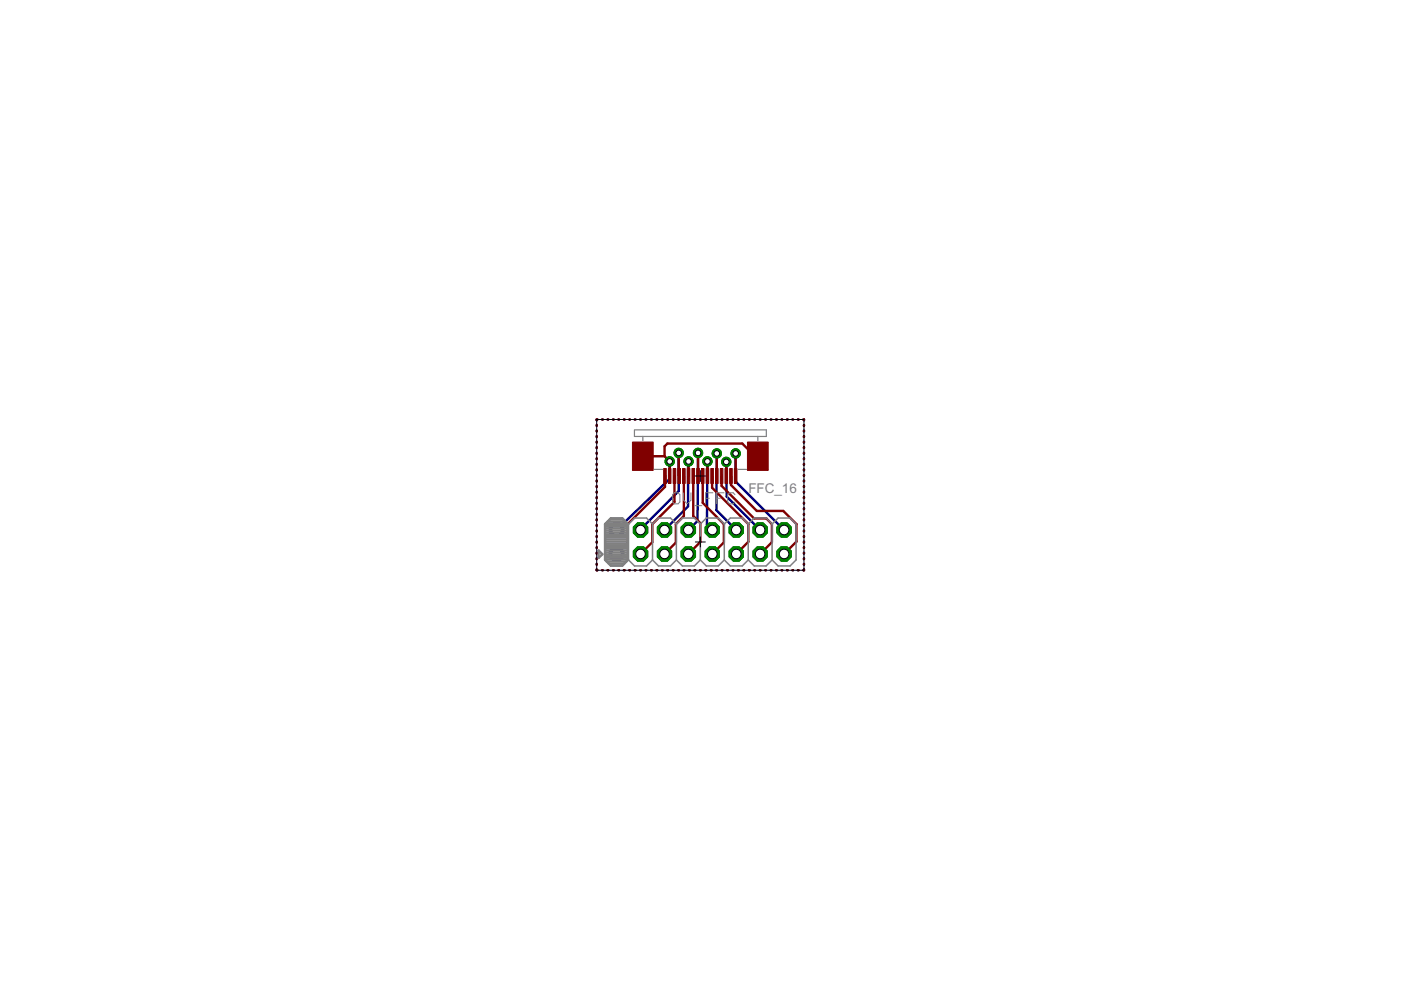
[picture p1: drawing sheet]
<svg xmlns="http://www.w3.org/2000/svg" width="297mm" height="210mm" viewBox="0 0 297 210" stroke-linecap="round" stroke-linejoin="round" font-family="sans-serif">
<defs><g id="words">
<text font-size="3.2" fill="#808080" x="158.7" y="104.5">FFC_16</text>
</g></defs>
<g fill="#000080" stroke="#000080" stroke-width=".51">
<path d="M135.8 112.2v.2z"/>
<path d="M143.9 104.1l-8.1 8.1z"/>
<path d="M143.9 96v8.1z"/>
<path d="M146 97.8l-.1 .4z"/>
<path d="M145.9 98.2v9.2z"/>
<path d="M145.9 107.4l-5 5z"/>
<path d="M150 97.8l-.1 13.4z"/>
<path d="M149.9 111.2l1.1 1.2z"/>
<path d="M152 96.1l-.1 12.1z"/>
<path d="M151.9 108.2l4.2 4.2z"/>
<path d="M156 96.1l-.1 5.9z"/>
<path d="M155.9 102l10.3 10.4z"/>
<path d="M154 97.9l.1 7.4z"/>
<path d="M154.1 105.3l7.1 7.1z"/>
<path d="M142 97.8v3.7z"/>
<path d="M130.7 112.4l11.3-10.9z"/>
<path d="M126.5 88.9v.2z"/>
<path d="M126.5 90.1v.2z"/>
<path d="M126.5 91.3v.2z"/>
<path d="M126.5 92.5v.1z"/>
<path d="M126.5 93.7v.1z"/>
<path d="M126.5 94.8v.2z"/>
<path d="M126.5 96v.2z"/>
<path d="M126.5 97.2v.1z"/>
<path d="M126.5 98.4v.1z"/>
<path d="M126.5 99.5v.2z"/>
<path d="M126.5 100.7v.2z"/>
<path d="M126.5 101.9v.2z"/>
<path d="M126.5 103.1v.1z"/>
<path d="M126.5 104.2v.2z"/>
<path d="M126.5 105.4v.2z"/>
<path d="M126.5 106.6v.2z"/>
<path d="M126.5 107.8v.1z"/>
<path d="M126.5 109v.1z"/>
<path d="M126.5 110.1v.2z"/>
<path d="M126.5 111.3v.2z"/>
<path d="M126.5 112.5v.1z"/>
<path d="M126.5 113.7v.1z"/>
<path d="M126.5 114.9v.1z"/>
<path d="M126.5 116v.2z"/>
<path d="M126.5 117.2v.2z"/>
<path d="M126.5 118.4v.2z"/>
<path d="M126.5 119.5v.2z"/>
<path d="M126.5 120.7v.2z"/>
<path d="M126.5 120.9h.2z"/>
<path d="M127.7 120.9h.1z"/>
<path d="M128.8 120.9h.1z"/>
<path d="M130 120.9h.1z"/>
<path d="M131.1 120.9h.2z"/>
<path d="M132.3 120.9h.1z"/>
<path d="M133.4 120.9h.2z"/>
<path d="M134.6 120.9h.1z"/>
<path d="M135.7 120.9h.2z"/>
<path d="M136.9 120.9h.1z"/>
<path d="M138 120.9h.2z"/>
<path d="M139.2 120.9h.1z"/>
<path d="M140.4 120.9h.1z"/>
<path d="M141.5 120.9h.1z"/>
<path d="M142.7 120.9h.1z"/>
<path d="M143.8 120.9h.2z"/>
<path d="M144.9 120.9h.2z"/>
<path d="M146.1 120.9h.1z"/>
<path d="M147.3 120.9h.1z"/>
<path d="M148.4 120.9h.1z"/>
<path d="M149.6 120.9h.1z"/>
<path d="M150.7 120.9h.2z"/>
<path d="M151.9 120.9h.1z"/>
<path d="M153 120.9h.2z"/>
<path d="M154.2 120.9h.1z"/>
<path d="M155.3 120.9h.2z"/>
<path d="M156.5 120.9h.1z"/>
<path d="M157.6 120.9h.2z"/>
<path d="M158.8 120.9h.1z"/>
<path d="M160 120.9h.1z"/>
<path d="M161.1 120.9h.1z"/>
<path d="M162.2 120.9h.2z"/>
<path d="M163.4 120.9h.1z"/>
<path d="M164.5 120.9h.2z"/>
<path d="M165.7 120.9h.1z"/>
<path d="M166.9 120.9h.1z"/>
<path d="M168 120.9h.1z"/>
<path d="M169.2 120.9h.1z"/>
<path d="M170.3 120.9h.2z"/>
<path d="M170.5 120.7v.2z"/>
<path d="M170.5 119.6v.1z"/>
<path d="M170.5 118.4v.2z"/>
<path d="M170.5 117.2v.2z"/>
<path d="M170.5 116v.2z"/>
<path d="M170.5 114.9v.1z"/>
<path d="M170.5 113.7v.1z"/>
<path d="M170.5 112.5v.2z"/>
<path d="M170.5 111.3v.2z"/>
<path d="M170.5 110.2v.1z"/>
<path d="M170.5 109v.1z"/>
<path d="M170.5 107.8v.1z"/>
<path d="M170.5 106.6v.2z"/>
<path d="M170.5 105.4v.2z"/>
<path d="M170.5 104.3v.1z"/>
<path d="M170.5 103.1v.2z"/>
<path d="M170.5 101.9v.2z"/>
<path d="M170.5 100.7v.2z"/>
<path d="M170.5 99.5v.2z"/>
<path d="M170.5 98.4v.1z"/>
<path d="M170.5 97.2v.1z"/>
<path d="M170.5 96v.2z"/>
<path d="M170.5 94.8v.2z"/>
<path d="M170.5 93.7v.1z"/>
<path d="M170.5 92.5v.1z"/>
<path d="M170.5 91.3v.2z"/>
<path d="M170.5 90.1v.2z"/>
<path d="M170.5 88.9v.2z"/>
<path d="M170.3 88.9h.2z"/>
<path d="M169.2 88.9h.1z"/>
<path d="M168 88.9h.1z"/>
<path d="M166.9 88.9h.1z"/>
<path d="M165.7 88.9h.1z"/>
<path d="M164.5 88.9h.2z"/>
<path d="M163.4 88.9h.2z"/>
<path d="M162.3 88.9h.1z"/>
<path d="M161.1 88.9h.1z"/>
<path d="M160 88.9h.1z"/>
<path d="M158.8 88.9h.1z"/>
<path d="M157.6 88.9h.2z"/>
<path d="M156.5 88.9h.1z"/>
<path d="M155.3 88.9h.2z"/>
<path d="M154.2 88.9h.1z"/>
<path d="M153 88.9h.2z"/>
<path d="M151.9 88.9h.1z"/>
<path d="M150.7 88.9h.2z"/>
<path d="M149.6 88.9h.1z"/>
<path d="M148.4 88.9h.1z"/>
<path d="M147.3 88.9h.1z"/>
<path d="M146.1 88.9h.2z"/>
<path d="M145 88.9h.1z"/>
<path d="M143.8 88.9h.2z"/>
<path d="M142.7 88.9h.1z"/>
<path d="M141.5 88.9h.1z"/>
<path d="M140.4 88.9h.1z"/>
<path d="M139.2 88.9h.1z"/>
<path d="M138 88.9h.2z"/>
<path d="M136.9 88.9h.1z"/>
<path d="M135.7 88.9h.2z"/>
<path d="M134.6 88.9h.1z"/>
<path d="M133.4 88.9h.2z"/>
<path d="M132.3 88.9h.1z"/>
<path d="M131.1 88.9h.2z"/>
<path d="M130 88.9h.1z"/>
<path d="M128.8 88.9h.2z"/>
<path d="M127.7 88.9h.1z"/>
<path d="M126.5 88.9h.2z"/>
<path d="M148 96l-.1 14.4z"/>
<path d="M145.9 112.4l2-2z"/>
</g>
<circle cx="130.7" cy="117.5" r="1.65" fill="#008000" stroke="#008000" stroke-width=".21"/>
<circle cx="130.7" cy="117.5" r="1.02" fill="#fff" stroke="#000" stroke-width=".21"/>
<circle cx="130.7" cy="112.4" r="1.65" fill="#008000" stroke="#008000" stroke-width=".21"/>
<circle cx="130.7" cy="112.4" r="1.02" fill="#fff" stroke="#000" stroke-width=".21"/>
<circle cx="135.8" cy="117.5" r="1.65" fill="#008000" stroke="#008000" stroke-width=".21"/>
<circle cx="135.8" cy="117.5" r="1.02" fill="#fff" stroke="#000" stroke-width=".21"/>
<circle cx="135.8" cy="112.4" r="1.65" fill="#008000" stroke="#008000" stroke-width=".21"/>
<circle cx="135.8" cy="112.4" r="1.02" fill="#fff" stroke="#000" stroke-width=".21"/>
<circle cx="140.9" cy="117.5" r="1.65" fill="#008000" stroke="#008000" stroke-width=".21"/>
<circle cx="140.9" cy="117.5" r="1.02" fill="#fff" stroke="#000" stroke-width=".21"/>
<circle cx="140.9" cy="112.4" r="1.65" fill="#008000" stroke="#008000" stroke-width=".21"/>
<circle cx="140.9" cy="112.4" r="1.02" fill="#fff" stroke="#000" stroke-width=".21"/>
<circle cx="145.9" cy="117.5" r="1.65" fill="#008000" stroke="#008000" stroke-width=".21"/>
<circle cx="145.9" cy="117.5" r="1.02" fill="#fff" stroke="#000" stroke-width=".21"/>
<circle cx="145.9" cy="112.4" r="1.65" fill="#008000" stroke="#008000" stroke-width=".21"/>
<circle cx="145.9" cy="112.4" r="1.02" fill="#fff" stroke="#000" stroke-width=".21"/>
<circle cx="151" cy="117.5" r="1.65" fill="#008000" stroke="#008000" stroke-width=".21"/>
<circle cx="151" cy="117.5" r="1.02" fill="#fff" stroke="#000" stroke-width=".21"/>
<circle cx="151" cy="112.4" r="1.65" fill="#008000" stroke="#008000" stroke-width=".21"/>
<circle cx="151" cy="112.4" r="1.02" fill="#fff" stroke="#000" stroke-width=".21"/>
<circle cx="156.1" cy="117.5" r="1.65" fill="#008000" stroke="#008000" stroke-width=".21"/>
<circle cx="156.1" cy="117.5" r="1.02" fill="#fff" stroke="#000" stroke-width=".21"/>
<circle cx="156.1" cy="112.4" r="1.65" fill="#008000" stroke="#008000" stroke-width=".21"/>
<circle cx="156.1" cy="112.4" r="1.02" fill="#fff" stroke="#000" stroke-width=".21"/>
<circle cx="161.2" cy="117.5" r="1.65" fill="#008000" stroke="#008000" stroke-width=".21"/>
<circle cx="161.2" cy="117.5" r="1.02" fill="#fff" stroke="#000" stroke-width=".21"/>
<circle cx="161.2" cy="112.4" r="1.65" fill="#008000" stroke="#008000" stroke-width=".21"/>
<circle cx="161.2" cy="112.4" r="1.02" fill="#fff" stroke="#000" stroke-width=".21"/>
<circle cx="166.2" cy="117.5" r="1.65" fill="#008000" stroke="#008000" stroke-width=".21"/>
<circle cx="166.2" cy="117.5" r="1.02" fill="#fff" stroke="#000" stroke-width=".21"/>
<circle cx="166.2" cy="112.4" r="1.65" fill="#008000" stroke="#008000" stroke-width=".21"/>
<circle cx="166.2" cy="112.4" r="1.02" fill="#fff" stroke="#000" stroke-width=".21"/>
<circle cx="143.9" cy="96" r=".99" fill="#008000" stroke="#008000" stroke-width=".21"/>
<circle cx="143.9" cy="96" r=".59" fill="#fff" stroke="#000" stroke-width=".21"/>
<circle cx="146" cy="97.8" r=".99" fill="#008000" stroke="#008000" stroke-width=".21"/>
<circle cx="146" cy="97.8" r=".59" fill="#fff" stroke="#000" stroke-width=".21"/>
<circle cx="150" cy="97.8" r=".99" fill="#008000" stroke="#008000" stroke-width=".21"/>
<circle cx="150" cy="97.8" r=".59" fill="#fff" stroke="#000" stroke-width=".21"/>
<circle cx="152" cy="96.1" r=".99" fill="#008000" stroke="#008000" stroke-width=".21"/>
<circle cx="152" cy="96.1" r=".59" fill="#fff" stroke="#000" stroke-width=".21"/>
<circle cx="156" cy="96.1" r=".99" fill="#008000" stroke="#008000" stroke-width=".21"/>
<circle cx="156" cy="96.1" r=".59" fill="#fff" stroke="#000" stroke-width=".21"/>
<circle cx="154" cy="97.9" r=".99" fill="#008000" stroke="#008000" stroke-width=".21"/>
<circle cx="154" cy="97.9" r=".59" fill="#fff" stroke="#000" stroke-width=".21"/>
<circle cx="142" cy="97.8" r=".99" fill="#008000" stroke="#008000" stroke-width=".21"/>
<circle cx="142" cy="97.8" r=".59" fill="#fff" stroke="#000" stroke-width=".21"/>
<circle cx="148" cy="96" r=".99" fill="#008000" stroke="#008000" stroke-width=".21"/>
<circle cx="148" cy="96" r=".59" fill="#fff" stroke="#000" stroke-width=".21"/>
<g fill="#800000" stroke="#800000" stroke-width=".21">
<path d="M148.7 99.3h.6v3.2h-.6z"/>
<path d="M147.7 99.3h.6v3.2h-.6z"/>
<path d="M149.7 99.3h.6v3.2h-.6z"/>
<path d="M150.7 99.3h.6v3.2h-.6z"/>
<path d="M151.7 99.3h.6v3.2h-.6z"/>
<path d="M152.7 99.3h.6v3.2h-.6z"/>
<path d="M153.7 99.3h.6v3.2h-.6z"/>
<path d="M154.7 99.3h.6v3.2h-.6z"/>
<path d="M155.7 99.3h.6v3.2h-.6z"/>
<path d="M146.7 99.3h.6v3.2h-.6z"/>
<path d="M145.7 99.3h.6v3.2h-.6z"/>
<path d="M144.7 99.3h.6v3.2h-.6z"/>
<path d="M143.7 99.3h.6v3.2h-.6z"/>
<path d="M142.7 99.3h.6v3.2h-.6z"/>
<path d="M141.7 99.3h.6v3.2h-.6z"/>
<path d="M140.7 99.3h.6v3.2h-.6z"/>
<path d="M134.1 93.7h4.4v6h-4.4z"/>
<path d="M158.5 93.7h4.4v6h-4.4z"/>
</g>
<g fill="#800000" stroke="#800000" stroke-width=".51">
<path d="M143.9 96v4.8z"/>
<path d="M143.9 100.8l.1 .1z"/>
<path d="M143 100.9v5.5z"/>
<path d="M138.3 111.1l4.7-4.7z"/>
<path d="M138.3 111.1v3.9z"/>
<path d="M135.8 117.5l2.5-2.5z"/>
<path d="M145 100.9v8.5z"/>
<path d="M145 109.4l-1.7 1.7z"/>
<path d="M143.3 111.1v3.9z"/>
<path d="M140.9 117.5l2.4-2.5z"/>
<path d="M146 97.9v3z"/>
<path d="M149 100.9v5.7z"/>
<path d="M149 106.6l4.5 4.5z"/>
<path d="M153.5 111.1v3.9z"/>
<path d="M151 117.5l2.5-2.5z"/>
<path d="M150 97.8v3.1z"/>
<path d="M151 100.9v2.5z"/>
<path d="M151 103.4l7.7 7.7z"/>
<path d="M158.7 111.1v3.8z"/>
<path d="M158.7 114.9l-2.6 2.6z"/>
<path d="M152 96.1v4.8z"/>
<path d="M156 96.1v4.8z"/>
<path d="M153 100.9v2.1z"/>
<path d="M153 103l6.9 6.9z"/>
<path d="M159.9 109.9h2.6z"/>
<path d="M162.5 109.9l1.2 1.2z"/>
<path d="M163.7 111.1v3.9z"/>
<path d="M161.2 117.5l2.5-2.5z"/>
<path d="M155 100.9v1.9z"/>
<path d="M155 102.8l5.5 5.5z"/>
<path d="M160.5 108.3h5.6z"/>
<path d="M166.1 108.3l2.8 2.8z"/>
<path d="M168.9 111.1v3.7z"/>
<path d="M166.2 117.5l2.7-2.7z"/>
<path d="M147 100.9v8.5z"/>
<path d="M147 109.4l1.5 1.5z"/>
<path d="M148.5 110.9v4z"/>
<path d="M145.9 117.5l2.6-2.6z"/>
<path d="M154 97.9v3z"/>
<path d="M142 97.8v3.1z"/>
<path d="M136.3 96.7h4.6z"/>
<path d="M140.9 96.7l1.1 1.1z"/>
<path d="M160.1 96.7h.6z"/>
<path d="M157.4 94l2.7 2.7z"/>
<path d="M141.5 94h15.9z"/>
<path d="M140.9 94.6l.6-.6z"/>
<path d="M140.9 94.6v2.1z"/>
<path d="M126.5 88.9h.2z"/>
<path d="M127.7 88.9h.1z"/>
<path d="M128.8 88.9h.1z"/>
<path d="M130 88.9h.1z"/>
<path d="M131.1 88.9h.2z"/>
<path d="M132.3 88.9h.1z"/>
<path d="M133.4 88.9h.2z"/>
<path d="M134.6 88.9h.1z"/>
<path d="M135.7 88.9h.2z"/>
<path d="M136.9 88.9h.1z"/>
<path d="M138 88.9h.2z"/>
<path d="M139.2 88.9h.1z"/>
<path d="M140.4 88.9h.1z"/>
<path d="M141.5 88.9h.1z"/>
<path d="M142.7 88.9h.1z"/>
<path d="M143.8 88.9h.2z"/>
<path d="M144.9 88.9h.2z"/>
<path d="M146.1 88.9h.1z"/>
<path d="M147.3 88.9h.1z"/>
<path d="M148.4 88.9h.1z"/>
<path d="M149.6 88.9h.1z"/>
<path d="M150.7 88.9h.2z"/>
<path d="M151.9 88.9h.1z"/>
<path d="M153 88.9h.2z"/>
<path d="M154.2 88.9h.1z"/>
<path d="M155.3 88.9h.2z"/>
<path d="M156.5 88.9h.1z"/>
<path d="M157.6 88.9h.2z"/>
<path d="M158.8 88.9h.1z"/>
<path d="M160 88.9h.1z"/>
<path d="M161.1 88.9h.1z"/>
<path d="M162.2 88.9h.2z"/>
<path d="M163.4 88.9h.1z"/>
<path d="M164.5 88.9h.2z"/>
<path d="M165.7 88.9h.1z"/>
<path d="M166.9 88.9h.1z"/>
<path d="M168 88.9h.1z"/>
<path d="M169.2 88.9h.1z"/>
<path d="M170.3 88.9h.2z"/>
<path d="M170.5 88.9v.2z"/>
<path d="M170.5 90.1v.2z"/>
<path d="M170.5 91.3v.2z"/>
<path d="M170.5 92.5v.1z"/>
<path d="M170.5 93.7v.1z"/>
<path d="M170.5 94.8v.2z"/>
<path d="M170.5 96v.2z"/>
<path d="M170.5 97.2v.1z"/>
<path d="M170.5 98.4v.1z"/>
<path d="M170.5 99.5v.2z"/>
<path d="M170.5 100.7v.2z"/>
<path d="M170.5 101.9v.2z"/>
<path d="M170.5 103.1v.1z"/>
<path d="M170.5 104.2v.2z"/>
<path d="M170.5 105.4v.2z"/>
<path d="M170.5 106.6v.2z"/>
<path d="M170.5 107.8v.1z"/>
<path d="M170.5 109v.1z"/>
<path d="M170.5 110.1v.2z"/>
<path d="M170.5 111.3v.2z"/>
<path d="M170.5 112.5v.1z"/>
<path d="M170.5 113.7v.1z"/>
<path d="M170.5 114.9v.1z"/>
<path d="M170.5 116v.2z"/>
<path d="M170.5 117.2v.2z"/>
<path d="M170.5 118.4v.2z"/>
<path d="M170.5 119.5v.2z"/>
<path d="M170.5 120.7v.2z"/>
<path d="M170.3 120.9h.2z"/>
<path d="M169.2 120.9h.1z"/>
<path d="M168 120.9h.1z"/>
<path d="M166.9 120.9h.1z"/>
<path d="M165.7 120.9h.1z"/>
<path d="M164.5 120.9h.2z"/>
<path d="M163.4 120.9h.2z"/>
<path d="M162.3 120.9h.1z"/>
<path d="M161.1 120.9h.1z"/>
<path d="M160 120.9h.1z"/>
<path d="M158.8 120.9h.1z"/>
<path d="M157.6 120.9h.2z"/>
<path d="M156.5 120.9h.1z"/>
<path d="M155.3 120.9h.2z"/>
<path d="M154.2 120.9h.1z"/>
<path d="M153 120.9h.2z"/>
<path d="M151.9 120.9h.1z"/>
<path d="M150.7 120.9h.2z"/>
<path d="M149.6 120.9h.1z"/>
<path d="M148.4 120.9h.1z"/>
<path d="M147.3 120.9h.1z"/>
<path d="M146.1 120.9h.2z"/>
<path d="M145 120.9h.1z"/>
<path d="M143.8 120.9h.2z"/>
<path d="M142.7 120.9h.1z"/>
<path d="M141.5 120.9h.1z"/>
<path d="M140.4 120.9h.1z"/>
<path d="M139.2 120.9h.1z"/>
<path d="M138 120.9h.2z"/>
<path d="M136.9 120.9h.1z"/>
<path d="M135.7 120.9h.2z"/>
<path d="M134.6 120.9h.1z"/>
<path d="M133.4 120.9h.2z"/>
<path d="M132.3 120.9h.1z"/>
<path d="M131.1 120.9h.2z"/>
<path d="M130 120.9h.1z"/>
<path d="M128.8 120.9h.2z"/>
<path d="M127.7 120.9h.1z"/>
<path d="M126.5 120.9h.2z"/>
<path d="M126.5 120.7v.2z"/>
<path d="M126.5 119.6v.1z"/>
<path d="M126.5 118.4v.2z"/>
<path d="M126.5 117.2v.2z"/>
<path d="M126.5 116v.2z"/>
<path d="M126.5 114.9v.1z"/>
<path d="M126.5 113.7v.1z"/>
<path d="M126.5 112.5v.2z"/>
<path d="M126.5 111.3v.2z"/>
<path d="M126.5 110.2v.1z"/>
<path d="M126.5 109v.1z"/>
<path d="M126.5 107.8v.1z"/>
<path d="M126.5 106.6v.2z"/>
<path d="M126.5 105.4v.2z"/>
<path d="M126.5 104.3v.1z"/>
<path d="M126.5 103.1v.2z"/>
<path d="M126.5 101.9v.2z"/>
<path d="M126.5 100.7v.2z"/>
<path d="M126.5 99.5v.2z"/>
<path d="M126.5 98.4v.1z"/>
<path d="M126.5 97.2v.1z"/>
<path d="M126.5 96v.2z"/>
<path d="M126.5 94.8v.2z"/>
<path d="M126.5 93.7v.1z"/>
<path d="M126.5 92.5v.1z"/>
<path d="M126.5 91.3v.2z"/>
<path d="M126.5 90.1v.2z"/>
<path d="M126.5 88.9v.2z"/>
<path d="M141 100.9v2.3z"/>
<path d="M133.1 111.1l7.9-7.9z"/>
<path d="M133.1 111.1v4z"/>
<path d="M133.1 115.1l-2.4 2.4z"/>
<path d="M148 96.1v4.8z"/>
</g>
<circle cx="130.7" cy="117.5" r="1.65" fill="#008000" stroke="#008000" stroke-width=".21"/>
<circle cx="130.7" cy="117.5" r="1.02" fill="#fff" stroke="#000" stroke-width=".21"/>
<circle cx="130.7" cy="112.4" r="1.65" fill="#008000" stroke="#008000" stroke-width=".21"/>
<circle cx="130.7" cy="112.4" r="1.02" fill="#fff" stroke="#000" stroke-width=".21"/>
<circle cx="135.8" cy="117.5" r="1.65" fill="#008000" stroke="#008000" stroke-width=".21"/>
<circle cx="135.8" cy="117.5" r="1.02" fill="#fff" stroke="#000" stroke-width=".21"/>
<circle cx="135.8" cy="112.4" r="1.65" fill="#008000" stroke="#008000" stroke-width=".21"/>
<circle cx="135.8" cy="112.4" r="1.02" fill="#fff" stroke="#000" stroke-width=".21"/>
<circle cx="140.9" cy="117.5" r="1.65" fill="#008000" stroke="#008000" stroke-width=".21"/>
<circle cx="140.9" cy="117.5" r="1.02" fill="#fff" stroke="#000" stroke-width=".21"/>
<circle cx="140.9" cy="112.4" r="1.65" fill="#008000" stroke="#008000" stroke-width=".21"/>
<circle cx="140.9" cy="112.4" r="1.02" fill="#fff" stroke="#000" stroke-width=".21"/>
<circle cx="145.9" cy="117.5" r="1.65" fill="#008000" stroke="#008000" stroke-width=".21"/>
<circle cx="145.9" cy="117.5" r="1.02" fill="#fff" stroke="#000" stroke-width=".21"/>
<circle cx="145.9" cy="112.4" r="1.65" fill="#008000" stroke="#008000" stroke-width=".21"/>
<circle cx="145.9" cy="112.4" r="1.02" fill="#fff" stroke="#000" stroke-width=".21"/>
<circle cx="151" cy="117.5" r="1.65" fill="#008000" stroke="#008000" stroke-width=".21"/>
<circle cx="151" cy="117.5" r="1.02" fill="#fff" stroke="#000" stroke-width=".21"/>
<circle cx="151" cy="112.4" r="1.65" fill="#008000" stroke="#008000" stroke-width=".21"/>
<circle cx="151" cy="112.4" r="1.02" fill="#fff" stroke="#000" stroke-width=".21"/>
<circle cx="156.1" cy="117.5" r="1.65" fill="#008000" stroke="#008000" stroke-width=".21"/>
<circle cx="156.1" cy="117.5" r="1.02" fill="#fff" stroke="#000" stroke-width=".21"/>
<circle cx="156.1" cy="112.4" r="1.65" fill="#008000" stroke="#008000" stroke-width=".21"/>
<circle cx="156.1" cy="112.4" r="1.02" fill="#fff" stroke="#000" stroke-width=".21"/>
<circle cx="161.2" cy="117.5" r="1.65" fill="#008000" stroke="#008000" stroke-width=".21"/>
<circle cx="161.2" cy="117.5" r="1.02" fill="#fff" stroke="#000" stroke-width=".21"/>
<circle cx="161.2" cy="112.4" r="1.65" fill="#008000" stroke="#008000" stroke-width=".21"/>
<circle cx="161.2" cy="112.4" r="1.02" fill="#fff" stroke="#000" stroke-width=".21"/>
<circle cx="166.2" cy="117.5" r="1.65" fill="#008000" stroke="#008000" stroke-width=".21"/>
<circle cx="166.2" cy="117.5" r="1.02" fill="#fff" stroke="#000" stroke-width=".21"/>
<circle cx="166.2" cy="112.4" r="1.65" fill="#008000" stroke="#008000" stroke-width=".21"/>
<circle cx="166.2" cy="112.4" r="1.02" fill="#fff" stroke="#000" stroke-width=".21"/>
<circle cx="143.9" cy="96" r=".99" fill="#008000" stroke="#008000" stroke-width=".21"/>
<circle cx="143.9" cy="96" r=".59" fill="#fff" stroke="#000" stroke-width=".21"/>
<circle cx="146" cy="97.8" r=".99" fill="#008000" stroke="#008000" stroke-width=".21"/>
<circle cx="146" cy="97.8" r=".59" fill="#fff" stroke="#000" stroke-width=".21"/>
<circle cx="150" cy="97.8" r=".99" fill="#008000" stroke="#008000" stroke-width=".21"/>
<circle cx="150" cy="97.8" r=".59" fill="#fff" stroke="#000" stroke-width=".21"/>
<circle cx="152" cy="96.1" r=".99" fill="#008000" stroke="#008000" stroke-width=".21"/>
<circle cx="152" cy="96.1" r=".59" fill="#fff" stroke="#000" stroke-width=".21"/>
<circle cx="156" cy="96.1" r=".99" fill="#008000" stroke="#008000" stroke-width=".21"/>
<circle cx="156" cy="96.1" r=".59" fill="#fff" stroke="#000" stroke-width=".21"/>
<circle cx="154" cy="97.9" r=".99" fill="#008000" stroke="#008000" stroke-width=".21"/>
<circle cx="154" cy="97.9" r=".59" fill="#fff" stroke="#000" stroke-width=".21"/>
<circle cx="142" cy="97.8" r=".99" fill="#008000" stroke="#008000" stroke-width=".21"/>
<circle cx="142" cy="97.8" r=".59" fill="#fff" stroke="#000" stroke-width=".21"/>
<circle cx="148" cy="96" r=".99" fill="#008000" stroke="#008000" stroke-width=".21"/>
<circle cx="148" cy="96" r=".59" fill="#fff" stroke="#000" stroke-width=".21"/>
<g fill="#808080" stroke="#808080" stroke-width=".21">
<path d="M143 104.5h.8z"/>
<path d="M143 104.5l-.4 .4z"/>
<path d="M142.6 104.9v1.5z"/>
<path d="M142.6 106.4l.4 .4z"/>
<path d="M143 106.8h.8z"/>
<path d="M144.1 106.4l-.3 .4z"/>
<path d="M144.1 104.9v1.5z"/>
<path d="M143.8 104.5l.3 .4z"/>
<path d="M144.9 104.5v1.5z"/>
<path d="M144.9 106l.8 .8z"/>
<path d="M145.7 106.8l.8-.8z"/>
<path d="M146.5 104.5v1.5z"/>
<path d="M147.3 107.2h1.5z"/>
<path d="M149.6 104.5v2.3z"/>
<path d="M149.6 104.5h1.6z"/>
<path d="M149.6 105.6h.8z"/>
<path d="M151.9 104.5v2.3z"/>
<path d="M151.9 104.5h1.6z"/>
<path d="M151.9 105.6h.8z"/>
<path d="M155.4 104.5l.4 .4z"/>
<path d="M154.7 104.5h.7z"/>
<path d="M154.7 104.5l-.4 .4z"/>
<path d="M154.3 104.9v1.5z"/>
<path d="M154.3 106.4l.4 .4z"/>
<path d="M154.7 106.8h.7z"/>
<path d="M155.8 106.4l-.4 .4z"/>
</g>
<g fill="#808080" stroke="#808080" stroke-width=".51">
<path d="M129.5 109.9l-1.2 1.2z"/>
<path d="M128.3 111.1v7.6z"/>
<path d="M128.3 118.7l1.2 1.2z"/>
<path d="M129.5 119.9h2.4z"/>
<path d="M133.1 118.7l-1.2 1.2z"/>
<path d="M133.1 111.1v7.6z"/>
<path d="M131.9 109.9l1.2 1.2z"/>
<path d="M129.5 109.9h2.4z"/>
<path d="M129.1 119.5h3.2z"/>
<path d="M128.6 119h4.2z"/>
<path d="M128.3 118.6h4.8z"/>
<path d="M128.3 118.1h4.8z"/>
<path d="M128.3 117.6h4.8z"/>
<path d="M128.3 117.2h4.8z"/>
<path d="M128.3 116.7h4.8z"/>
<path d="M128.3 116.2h4.8z"/>
<path d="M128.3 115.8h4.8z"/>
<path d="M128.3 115.3h4.8z"/>
<path d="M128.3 114.8h4.8z"/>
<path d="M128.3 114.4h4.8z"/>
<path d="M128.3 113.9h4.8z"/>
<path d="M128.3 113.4h4.8z"/>
<path d="M128.3 112.9h4.8z"/>
<path d="M128.3 112.5h4.8z"/>
<path d="M128.3 112h4.8z"/>
<path d="M128.3 111.5h4.8z"/>
<path d="M128.3 111.1h4.8z"/>
<path d="M128.8 110.6h3.8z"/>
<path d="M129.3 110.2h2.8z"/>
<path d="M126.9 116.7l.8 .8z"/>
<path d="M126.9 118.3l.8-.8z"/>
<path d="M126.9 116.7v1.6z"/>
</g>
<g fill="#808080" stroke="#808080" stroke-width=".25">
<path d="M134.5 91.1v1.4z"/>
<path d="M134.5 92.5h1.8z"/>
<path d="M136.3 92.5v1z"/>
<path d="M134.6 91.1h27.9z"/>
<path d="M162.5 91.1v1.4z"/>
<path d="M160.7 92.5h1.8z"/>
<path d="M160.7 92.5v1z"/>
<path d="M136.3 92.5h24.4z"/>
<path d="M138.7 99.5h1.8z"/>
<path d="M156.5 99.5h1.8z"/>
</g>
<g fill="#808080" stroke="#808080" stroke-width=".32">
<path d="M128.2 118.7l1.3 1.3z"/>
<path d="M132 120l1.3-1.3z"/>
<path d="M133.3 118.7l1.2 1.3z"/>
<path d="M137.1 120l1.2-1.3z"/>
<path d="M138.3 118.7l1.3 1.3z"/>
<path d="M143.4 118.7l-1.2 1.3z"/>
<path d="M143.4 118.7l1.3 1.3z"/>
<path d="M147.2 120l1.3-1.3z"/>
<path d="M148.5 118.7l1.3 1.3z"/>
<path d="M152.3 120l1.3-1.3z"/>
<path d="M153.6 118.7l1.2 1.3z"/>
<path d="M157.4 120l1.2-1.3z"/>
<path d="M128.2 111.1v7.6z"/>
<path d="M128.2 111.1l1.3-1.3z"/>
<path d="M129.5 109.8h2.5z"/>
<path d="M132 109.8l1.3 1.3z"/>
<path d="M133.3 111.1l1.2-1.3z"/>
<path d="M134.5 109.8h2.6z"/>
<path d="M137.1 109.8l1.2 1.3z"/>
<path d="M138.3 111.1l1.3-1.3z"/>
<path d="M139.6 109.8h2.6z"/>
<path d="M142.2 109.8l1.2 1.3z"/>
<path d="M143.4 111.1l1.3-1.3z"/>
<path d="M144.7 109.8h2.5z"/>
<path d="M147.2 109.8l1.3 1.3z"/>
<path d="M148.5 111.1l1.3-1.3z"/>
<path d="M149.8 109.8h2.5z"/>
<path d="M152.3 109.8l1.3 1.3z"/>
<path d="M153.6 111.1l1.2-1.3z"/>
<path d="M154.8 109.8h2.6z"/>
<path d="M157.4 109.8l1.2 1.3z"/>
<path d="M158.6 111.1l1.3-1.3z"/>
<path d="M159.9 109.8h2.5z"/>
<path d="M162.4 109.8l1.3 1.3z"/>
<path d="M163.7 118.7l-1.3 1.3z"/>
<path d="M158.6 118.7l1.3 1.3z"/>
<path d="M133.3 111.1v7.6z"/>
<path d="M138.3 111.1v7.6z"/>
<path d="M143.4 111.1v7.6z"/>
<path d="M148.5 111.1v7.6z"/>
<path d="M153.6 111.1v7.6z"/>
<path d="M158.6 111.1v7.6z"/>
<path d="M163.7 111.1v7.6z"/>
<path d="M159.9 120h2.5z"/>
<path d="M154.8 120h2.6z"/>
<path d="M149.8 120h2.5z"/>
<path d="M144.7 120h2.5z"/>
<path d="M139.6 120h2.6z"/>
<path d="M134.5 120h2.6z"/>
<path d="M129.5 120h2.5z"/>
<path d="M163.7 111.1l1.3-1.3z"/>
<path d="M165 109.8h2.5z"/>
<path d="M167.5 109.8l1.3 1.3z"/>
<path d="M168.8 118.7l-1.3 1.3z"/>
<path d="M163.7 118.7l1.3 1.3z"/>
<path d="M168.8 111.1v7.6z"/>
<path d="M165 120h2.5z"/>
</g>
<path d="M126.5 88.9v32zM126.5 88.9h44zM147.3 100.9h2.4zM147.4 114.9h2.1zM148.5 99.8v2.3zM148.5 113.9v2.1zM126.5 120.9h44zM170.5 88.9v32z" fill="#000" stroke="#000" stroke-width=".21"/>
<use href="#words"/>
</svg>
